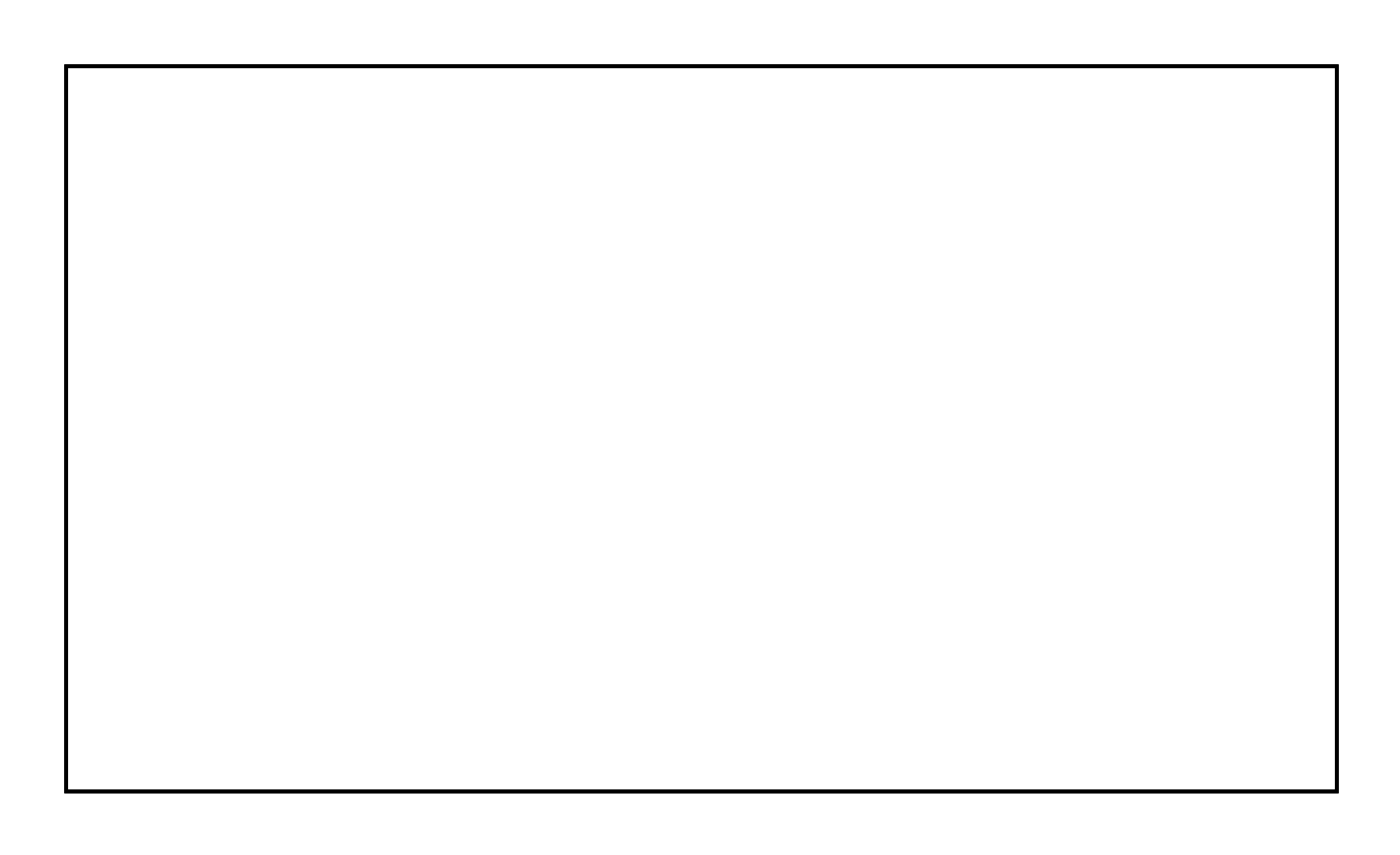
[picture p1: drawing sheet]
<svg xmlns="http://www.w3.org/2000/svg" width="77mm" height="47mm" viewBox="0 0 77 47" stroke-linecap="round" stroke-linejoin="round" font-family="sans-serif">
<path d="M3.6 3.6h69.8v39.8h-69.8z" fill="none" stroke="#000" stroke-width=".2"/>
<path d="M3.6 3.6h69.8v39.8h-69.8zM3.6 3.6v39.8h69.8v-39.8z" fill="#000"/>
<circle cx="40.9" cy="14.4" r=".7" fill="#fff"/>
<circle cx="40.9" cy="14.4" r=".7" fill="none" stroke="#fff" stroke-width=".76" stroke-linecap="butt"/>
<circle cx="30.8" cy="14.4" r=".7" fill="#fff"/>
<circle cx="30.8" cy="14.4" r=".7" fill="none" stroke="#fff" stroke-width=".76" stroke-linecap="butt"/>
<circle cx="40.9" cy="22" r=".7" fill="#fff"/>
<circle cx="40.9" cy="22" r=".7" fill="none" stroke="#fff" stroke-width=".76" stroke-linecap="butt"/>
<circle cx="30.8" cy="22" r=".7" fill="#fff"/>
<circle cx="30.8" cy="22" r=".7" fill="none" stroke="#fff" stroke-width=".76" stroke-linecap="butt"/>
<circle cx="40.9" cy="29.6" r=".7" fill="#fff"/>
<circle cx="40.9" cy="29.6" r=".7" fill="none" stroke="#fff" stroke-width=".76" stroke-linecap="butt"/>
<circle cx="30.8" cy="29.6" r=".7" fill="#fff"/>
<circle cx="30.8" cy="29.6" r=".7" fill="none" stroke="#fff" stroke-width=".76" stroke-linecap="butt"/>
<circle cx="40.9" cy="37.2" r=".7" fill="#fff"/>
<circle cx="40.9" cy="37.2" r=".7" fill="none" stroke="#fff" stroke-width=".76" stroke-linecap="butt"/>
<circle cx="30.8" cy="37.2" r=".7" fill="#fff"/>
<circle cx="30.8" cy="37.2" r=".7" fill="none" stroke="#fff" stroke-width=".76" stroke-linecap="butt"/>
<path d="M30 8.5h1.6v1.6h-1.6z" fill="#fff"/>
<path d="M30 8.5h1.6v1.6h-1.6z" fill="none" stroke="#fff" stroke-width=".76" stroke-linecap="butt"/>
<circle cx="30.8" cy="9.3" r=".79" fill="#fff"/>
<circle cx="30.8" cy="9.3" r=".79" fill="none" stroke="#fff" stroke-width=".76" stroke-linecap="butt"/>
<circle cx="33.3" cy="9.3" r=".79" fill="#fff"/>
<circle cx="33.3" cy="9.3" r=".79" fill="none" stroke="#fff" stroke-width=".76" stroke-linecap="butt"/>
<circle cx="35.9" cy="9.3" r=".79" fill="#fff"/>
<circle cx="35.9" cy="9.3" r=".79" fill="none" stroke="#fff" stroke-width=".76" stroke-linecap="butt"/>
<circle cx="66.3" cy="9.3" r=".72" fill="#fff"/>
<circle cx="66.3" cy="9.3" r=".72" fill="none" stroke="#fff" stroke-width=".78" stroke-linecap="butt"/>
<circle cx="63.8" cy="9.3" r=".72" fill="#fff"/>
<circle cx="63.8" cy="9.3" r=".72" fill="none" stroke="#fff" stroke-width=".78" stroke-linecap="butt"/>
<circle cx="61.3" cy="9.3" r=".72" fill="#fff"/>
<circle cx="61.3" cy="9.3" r=".72" fill="none" stroke="#fff" stroke-width=".78" stroke-linecap="butt"/>
<circle cx="58.7" cy="9.3" r=".72" fill="#fff"/>
<circle cx="58.7" cy="9.3" r=".72" fill="none" stroke="#fff" stroke-width=".78" stroke-linecap="butt"/>
<circle cx="56.2" cy="9.3" r=".72" fill="#fff"/>
<circle cx="56.2" cy="9.3" r=".72" fill="none" stroke="#fff" stroke-width=".78" stroke-linecap="butt"/>
<circle cx="53.6" cy="9.3" r=".72" fill="#fff"/>
<circle cx="53.6" cy="9.3" r=".72" fill="none" stroke="#fff" stroke-width=".78" stroke-linecap="butt"/>
<circle cx="51.1" cy="9.3" r=".72" fill="#fff"/>
<circle cx="51.1" cy="9.3" r=".72" fill="none" stroke="#fff" stroke-width=".78" stroke-linecap="butt"/>
<circle cx="48.6" cy="9.3" r=".72" fill="#fff"/>
<circle cx="48.6" cy="9.3" r=".72" fill="none" stroke="#fff" stroke-width=".78" stroke-linecap="butt"/>
<circle cx="66.3" cy="37.2" r=".72" fill="#fff"/>
<circle cx="66.3" cy="37.2" r=".72" fill="none" stroke="#fff" stroke-width=".78" stroke-linecap="butt"/>
<circle cx="63.8" cy="37.2" r=".72" fill="#fff"/>
<circle cx="63.8" cy="37.2" r=".72" fill="none" stroke="#fff" stroke-width=".78" stroke-linecap="butt"/>
<circle cx="61.3" cy="37.2" r=".72" fill="#fff"/>
<circle cx="61.3" cy="37.2" r=".72" fill="none" stroke="#fff" stroke-width=".78" stroke-linecap="butt"/>
<circle cx="58.7" cy="37.2" r=".72" fill="#fff"/>
<circle cx="58.7" cy="37.2" r=".72" fill="none" stroke="#fff" stroke-width=".78" stroke-linecap="butt"/>
<circle cx="56.2" cy="37.2" r=".72" fill="#fff"/>
<circle cx="56.2" cy="37.2" r=".72" fill="none" stroke="#fff" stroke-width=".78" stroke-linecap="butt"/>
<circle cx="53.6" cy="37.2" r=".72" fill="#fff"/>
<circle cx="53.6" cy="37.2" r=".72" fill="none" stroke="#fff" stroke-width=".78" stroke-linecap="butt"/>
<circle cx="51.1" cy="37.2" r=".72" fill="#fff"/>
<circle cx="51.1" cy="37.2" r=".72" fill="none" stroke="#fff" stroke-width=".78" stroke-linecap="butt"/>
<circle cx="48.6" cy="37.2" r=".72" fill="#fff"/>
<circle cx="48.6" cy="37.2" r=".72" fill="none" stroke="#fff" stroke-width=".78" stroke-linecap="butt"/>
<path d="M7.2 10.1h1.5v1.5h-1.5z" fill="#fff"/>
<path d="M7.2 10.1h1.5v1.5h-1.5z" fill="none" stroke="#fff" stroke-width=".76" stroke-linecap="butt"/>
<circle cx="7.9" cy="10.9" r=".76" fill="#fff"/>
<circle cx="7.9" cy="10.9" r=".76" fill="none" stroke="#fff" stroke-width=".76" stroke-linecap="butt"/>
<circle cx="7.9" cy="14.4" r=".76" fill="#fff"/>
<circle cx="7.9" cy="14.4" r=".76" fill="none" stroke="#fff" stroke-width=".76" stroke-linecap="butt"/>
<path d="M7.2 21.9h1.5v1.5h-1.5z" fill="#fff"/>
<path d="M7.2 21.9h1.5v1.5h-1.5z" fill="none" stroke="#fff" stroke-width=".76" stroke-linecap="butt"/>
<circle cx="7.9" cy="22.6" r=".76" fill="#fff"/>
<circle cx="7.9" cy="22.6" r=".76" fill="none" stroke="#fff" stroke-width=".76" stroke-linecap="butt"/>
<circle cx="7.9" cy="26.1" r=".76" fill="#fff"/>
<circle cx="7.9" cy="26.1" r=".76" fill="none" stroke="#fff" stroke-width=".76" stroke-linecap="butt"/>
<circle cx="7.9" cy="29.6" r=".76" fill="#fff"/>
<circle cx="7.9" cy="29.6" r=".76" fill="none" stroke="#fff" stroke-width=".76" stroke-linecap="butt"/>
<circle cx="7.9" cy="33.1" r=".76" fill="#fff"/>
<circle cx="7.9" cy="33.1" r=".76" fill="none" stroke="#fff" stroke-width=".76" stroke-linecap="butt"/>
<circle cx="7.9" cy="36.6" r=".76" fill="#fff"/>
<circle cx="7.9" cy="36.6" r=".76" fill="none" stroke="#fff" stroke-width=".76" stroke-linecap="butt"/>
</svg>
